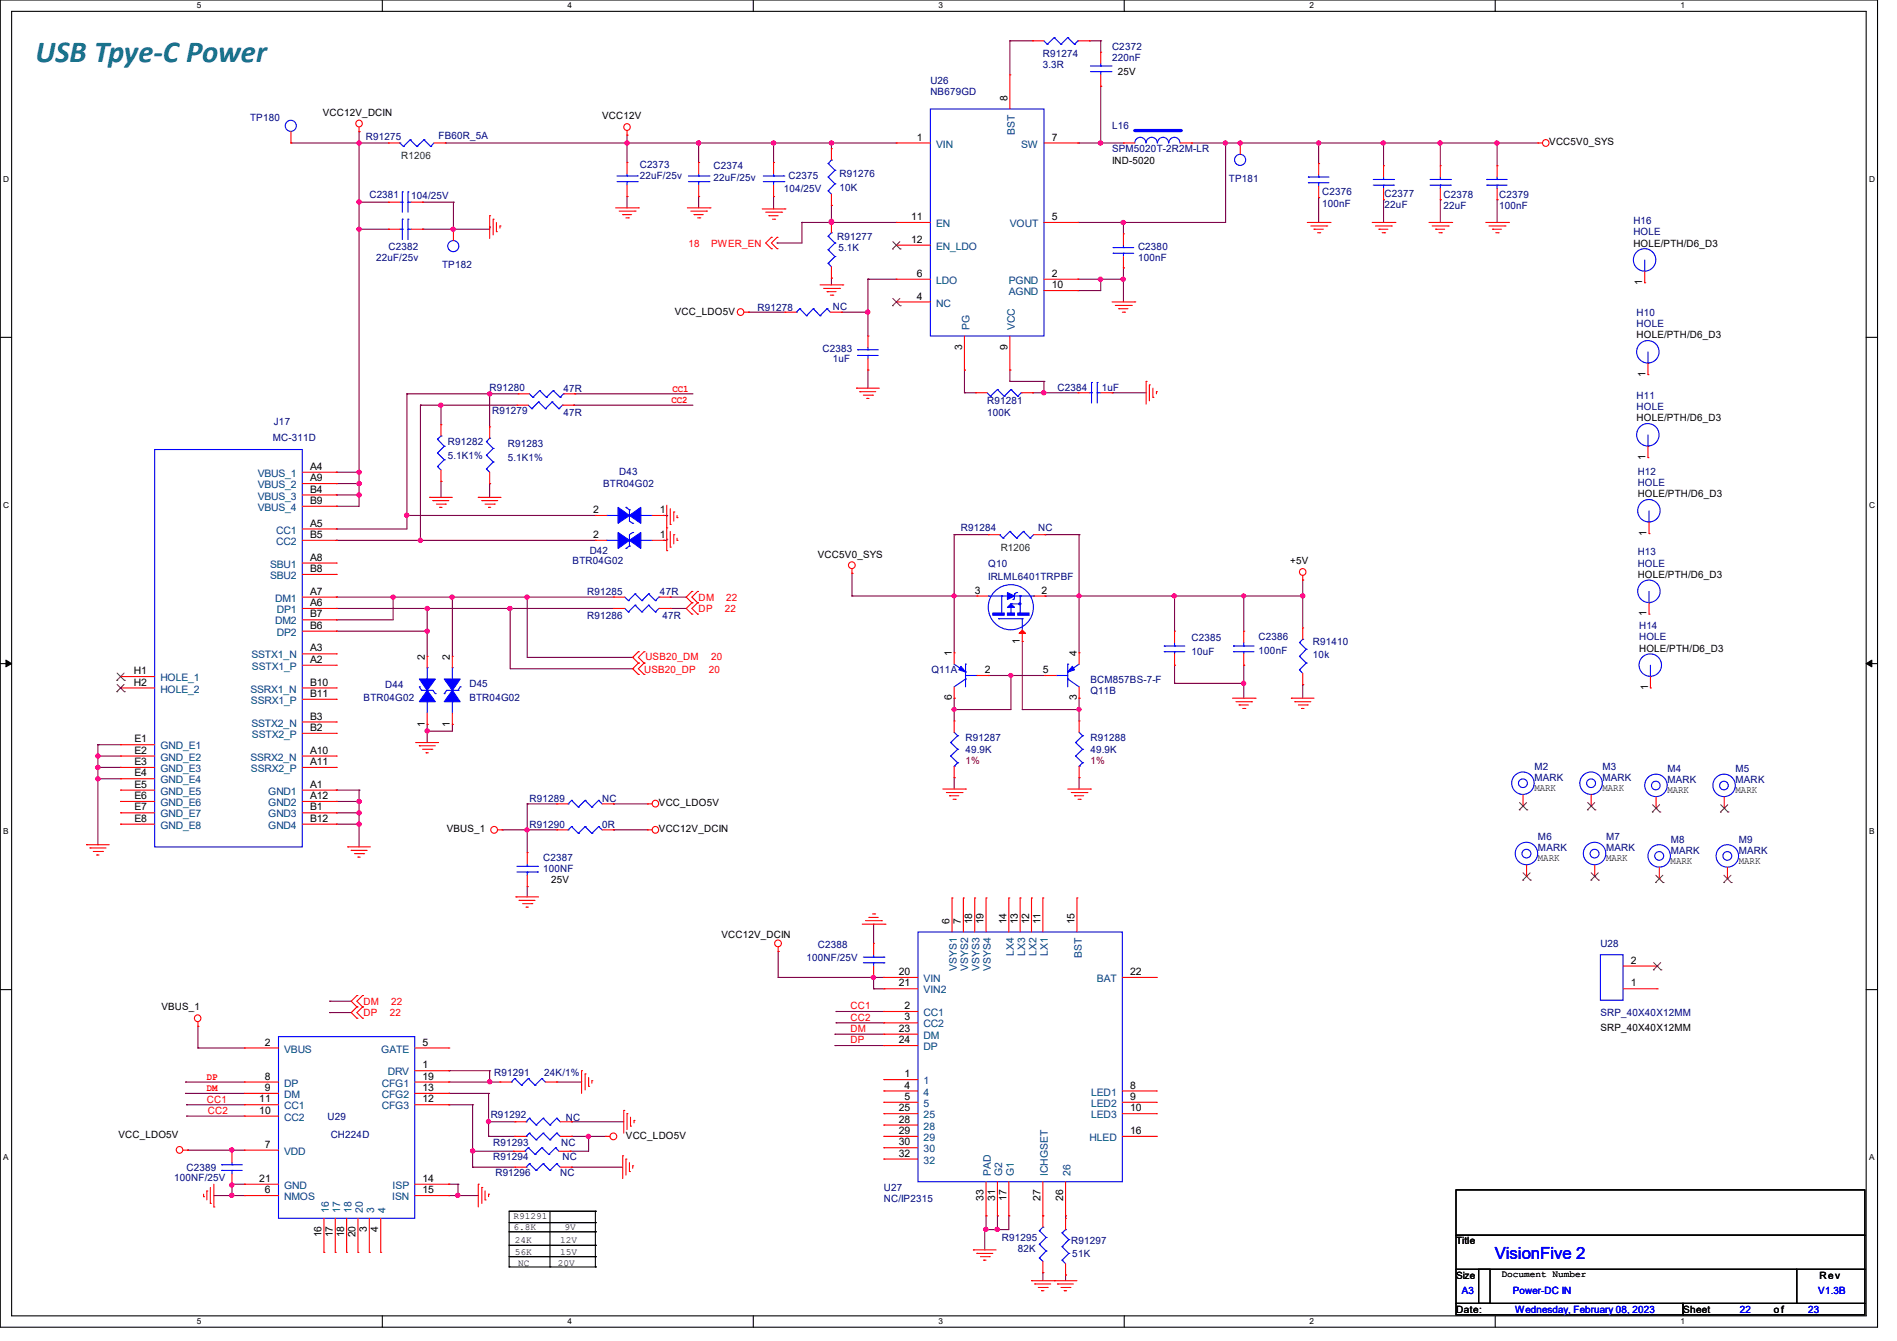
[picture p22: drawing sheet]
<svg xmlns="http://www.w3.org/2000/svg" width="297mm" height="210mm" viewBox="0 0 297 210" stroke-linecap="round" stroke-linejoin="round" font-family="sans-serif">
<defs><g id="words">
<text font-size="4.8" fill="#008080" x="5.5" y="9.7">USB Tpye-C Power</text>
<text font-size="2.6" fill="#00f" x="234" y="197.2">VisionFive 2</text>
<g font-size="1.6" fill="#000080">
<text x="163.3" y="8.9">R91274</text>
<text x="163.3" y="10.7">3.3R</text>
<text x="174.1" y="7.8">C2372</text>
<text x="174.1" y="9.6">220nF</text>
<text x="145.7" y="13.2">U26</text>
<text x="145.7" y="14.9">NB679GD</text>
<text x="39.2" y="18.9">TP180</text>
<text x="57.3" y="21.9">R91275</text>
<text x="68.7" y="21.7">FB60R_5A</text>
<text x="174.1" y="20.3">L16</text>
<text x="174.1" y="23.8">SPM5020T-2R2M-LR</text>
<text x="100.2" y="26.3">C2373</text>
<text x="100.2" y="28.1">22uF/25v</text>
<text x="111.7" y="26.5">C2374</text>
<text x="111.7" y="28.3">22uF/25v</text>
<text x="123.4" y="28.1">C2375</text>
<text x="131.4" y="27.8">R91276</text>
<text x="131.4" y="29.9">10K</text>
<text x="192.4" y="28.4">TP181</text>
<text x="57.8" y="30.9">C2381</text>
<text x="64.4" y="31.1">104/25V</text>
<text x="122.7" y="30.1">104/25V</text>
<text x="207" y="30.6">C2376</text>
<text x="207" y="32.4">100nF</text>
<text x="216.8" y="30.8">C2377</text>
<text x="216.8" y="32.6">22uF</text>
<text x="226" y="30.9">C2378</text>
<text x="226" y="32.7">22uF</text>
<text x="234.7" y="30.9">C2379</text>
<text x="234.7" y="32.7">100nF</text>
<text x="255.7" y="35.1">H16</text>
<text x="58.9" y="40.9">22uF/25v</text>
<text x="60.8" y="39.1">C2382</text>
<text x="69.2" y="42">TP182</text>
<text x="131.1" y="37.5">R91277</text>
<text x="131.3" y="39.3">5.1K</text>
<text x="178.2" y="39.1">C2380</text>
<text x="178.2" y="40.9">100nF</text>
<text x="255.7" y="36.8">HOLE</text>
<text x="118.6" y="48.7">R91278</text>
<text x="130.4" y="48.6">NC</text>
<text x="256.2" y="49.4">H10</text>
<text x="256.2" y="51.2">HOLE</text>
<text x="128.8" y="55.1">C2383</text>
<text x="130.4" y="56.7">1uF</text>
<text x="76.7" y="61.2">R91280</text>
<text x="77" y="64.9">R91279</text>
<text x="88.2" y="61.3">47R</text>
<text x="88.2" y="65.1">47R</text>
<text x="154.6" y="63.3">R91281</text>
<text x="154.6" y="65.1">100K</text>
<text x="165.6" y="61.2">C2384</text>
<text x="172.5" y="61.2">1uF</text>
<text x="256.2" y="62.4">H11</text>
<text x="256.2" y="64.2">HOLE</text>
<text x="42.7" y="69">MC-311D</text>
<text x="42.9" y="66.5">J17</text>
<text x="70.1" y="69.7">R91282</text>
<text x="70.1" y="71.8">5.1K1%</text>
<text x="79.5" y="70.1">R91283</text>
<text x="79.5" y="72.2">5.1K1%</text>
<text x="94.4" y="76.3">BTR04G02</text>
<text x="96.9" y="74.3">D43</text>
<text x="256.4" y="74.3">H12</text>
<text x="256.4" y="76.1">HOLE</text>
<text x="150.5" y="83.2">R91284</text>
<text x="162.6" y="83.2">NC</text>
<text x="89.7" y="88.4">BTR04G02</text>
<text x="92.3" y="86.8">D42</text>
<text x="154.7" y="88.7">Q10</text>
<text x="256.4" y="87">H13</text>
<text x="256.4" y="88.7">HOLE</text>
<text x="91.9" y="93.2">R91285</text>
<text x="103.3" y="93.2">47R</text>
<text x="154.7" y="90.9">IRLML6401TRPBF</text>
<text x="91.9" y="96.9">R91286</text>
<text x="103.7" y="96.9">47R</text>
<text x="186.6" y="100.5">C2385</text>
<text x="197.1" y="100.3">C2386</text>
<text x="205.6" y="101">R91410</text>
<text x="256.6" y="98.5">H14</text>
<text x="256.6" y="100.3">HOLE</text>
<text x="60.3" y="107.8">D44</text>
<text x="73.5" y="107.6">D45</text>
<text x="145.8" y="105.4">Q11A</text>
<text x="170.7" y="106.9">BCM857BS-7-F</text>
<text x="186.6" y="102.6">10uF</text>
<text x="197.1" y="102.4">100nF</text>
<text x="205.6" y="103.1">10k</text>
<text x="56.9" y="109.7">BTR04G02</text>
<text x="73.5" y="109.7">BTR04G02</text>
<text x="170.7" y="108.7">Q11B</text>
<text x="151.2" y="116.1">R91287</text>
<text x="151.2" y="117.9">49.9K</text>
<text x="170.7" y="116.1">R91288</text>
<text x="170.7" y="117.9">49.9K</text>
<text x="82.9" y="125.6">R91289</text>
<text x="94.3" y="125.6">NC</text>
<text x="240.2" y="120.6">M2</text>
<text x="240.2" y="122.3">MARK</text>
<text x="250.9" y="120.6">M3</text>
<text x="250.9" y="122.3">MARK</text>
<text x="261.1" y="120.9">M4</text>
<text x="261.1" y="122.7">MARK</text>
<text x="271.7" y="120.9">M5</text>
<text x="271.7" y="122.7">MARK</text>
<text x="82.9" y="129.6">R91290</text>
<text x="94.3" y="129.6">0R</text>
<text x="240.8" y="131.6">M6</text>
<text x="251.5" y="131.6">M7</text>
<text x="261.6" y="131.9">M8</text>
<text x="272.2" y="131.9">M9</text>
<text x="85" y="134.8">C2387</text>
<text x="85" y="136.6">100NF</text>
<text x="240.8" y="133.3">MARK</text>
<text x="251.5" y="133.3">MARK</text>
<text x="261.6" y="133.7">MARK</text>
<text x="272.2" y="133.7">MARK</text>
<text x="128.1" y="148.5">C2388</text>
<text x="250.6" y="148.3">U28</text>
<text x="126.3" y="150.4">100NF/25V</text>
<text x="250.6" y="159.1">SRP_40X40X12MM</text>
<text x="77.4" y="168.6">R91291</text>
<text x="85.2" y="168.6">24K/1%</text>
<text x="51.3" y="175.3">U29</text>
<text x="51.8" y="178.2">CH224D</text>
<text x="76.8" y="175.1">R91292</text>
<text x="77.2" y="179.4">R91293</text>
<text x="87.9" y="179.4">NC</text>
<text x="88.6" y="175.5">NC</text>
<text x="27.3" y="184.9">100NF/25V</text>
<text x="29.2" y="183.3">C2389</text>
<text x="77.2" y="181.7">R91294</text>
<text x="77.6" y="184.2">R91296</text>
<text x="87.7" y="184.2">NC</text>
<text x="88" y="181.7">NC</text>
<text x="138.4" y="186.5">U27</text>
<text x="138.4" y="188.3">NC/IP2315</text>
<text x="156.8" y="194.3">R91295</text>
<text x="159.3" y="196.1">82K</text>
<text x="167.7" y="194.9">R91297</text>
<text x="167.9" y="196.8">51K</text>
</g>
<g font-size="1.6">
<text x="175" y="11.8">25V</text>
<text x="157.7" y="15.8" transform="rotate(-90 157.7 15.8)">8</text>
<text x="50.5" y="18.2">VCC12V_DCIN</text>
<text x="94.3" y="18.7">VCC12V</text>
<text x="143.5" y="22">1</text>
<text x="164.7" y="22">7</text>
<text x="242.6" y="22.8">VCC5V0_SYS</text>
<text x="174.1" y="25.6">IND-5020</text>
<text x="142.7" y="34.5">11</text>
<text x="164.7" y="34.5">5</text>
<text x="142.7" y="38">12</text>
<text x="255.7" y="38.6">HOLE/PTH/D6_D3</text>
<text x="143.5" y="43.3">6</text>
<text x="143.5" y="46.9">4</text>
<text x="164.7" y="45.1">10</text>
<text x="164.7" y="43.3">2</text>
<text x="257.1" y="44.6" transform="rotate(-90 257.1 44.6)">1</text>
<text x="105.7" y="49.3">VCC_LDO5V</text>
<text x="256.2" y="53">HOLE/PTH/D6_D3</text>
<text x="150.6" y="54.7" transform="rotate(-90 150.6 54.7)">3</text>
<text x="157.7" y="54.7" transform="rotate(-90 157.7 54.7)">9</text>
<text x="257.6" y="59" transform="rotate(-90 257.6 59)">1</text>
<text x="256.2" y="66">HOLE/PTH/D6_D3</text>
<text x="48.6" y="73.6">A4</text>
<text x="48.6" y="75.4">A9</text>
<text x="48.6" y="77.1">B4</text>
<text x="256.4" y="77.9">HOLE/PTH/D6_D3</text>
<text x="257.6" y="72" transform="rotate(-90 257.6 72)">1</text>
<text x="48.6" y="82.5">A5</text>
<text x="48.6" y="78.9">B9</text>
<text x="92.9" y="80.3">2</text>
<text x="103.3" y="80.3">1</text>
<text x="257.8" y="83.9" transform="rotate(-90 257.8 83.9)">1</text>
<text x="48.6" y="87.8">A8</text>
<text x="48.6" y="89.6">B8</text>
<text x="48.6" y="84.2">B5</text>
<text x="92.9" y="84.2">2</text>
<text x="103.3" y="84.2">1</text>
<text x="128.1" y="87.3">VCC5V0_SYS</text>
<text x="202" y="88.4">+5V</text>
<text x="48.6" y="94.9">A6</text>
<text x="48.6" y="93.1">A7</text>
<text x="152.6" y="93">3</text>
<text x="163.1" y="93">2</text>
<text x="256.4" y="90.5">HOLE/PTH/D6_D3</text>
<text x="48.6" y="96.7">B7</text>
<text x="48.6" y="98.5">B6</text>
<text x="159.7" y="100.8" transform="rotate(-90 159.7 100.8)">1</text>
<text x="257.8" y="96.5" transform="rotate(-90 257.8 96.5)">1</text>
<text x="21" y="105.6">H1</text>
<text x="21" y="107.4">H2</text>
<text x="48.6" y="103.8">A2</text>
<text x="48.6" y="102">A3</text>
<text x="48.6" y="107.4">B10</text>
<text x="66.5" y="103.3" transform="rotate(-90 66.5 103.3)">2</text>
<text x="70.4" y="103.3" transform="rotate(-90 70.4 103.3)">2</text>
<text x="149" y="102.8" transform="rotate(-90 149 102.8)">1</text>
<text x="154.2" y="105.4">2</text>
<text x="163.3" y="105.4">5</text>
<text x="168.6" y="102.8" transform="rotate(-90 168.6 102.8)">4</text>
<text x="256.6" y="102.1">HOLE/PTH/D6_D3</text>
<text x="48.6" y="109.1">B11</text>
<text x="48.6" y="112.7">B3</text>
<text x="66.5" y="113.8" transform="rotate(-90 66.5 113.8)">1</text>
<text x="70.4" y="113.8" transform="rotate(-90 70.4 113.8)">1</text>
<text x="149" y="109.7" transform="rotate(-90 149 109.7)">6</text>
<text x="168.6" y="109.7" transform="rotate(-90 168.6 109.7)">3</text>
<text x="258" y="108.1" transform="rotate(-90 258 108.1)">1</text>
<text x="21" y="116.2">E1</text>
<text x="21" y="118">E2</text>
<text x="21" y="119.8">E3</text>
<text x="48.6" y="118">A10</text>
<text x="48.6" y="119.8">A11</text>
<text x="48.6" y="114.5">B2</text>
<text x="21" y="121.6">E4</text>
<text x="21" y="123.4">E5</text>
<text x="21" y="125.1">E6</text>
<text x="48.6" y="123.4">A1</text>
<text x="48.6" y="125.1">A12</text>
<text x="240.2" y="123.9">MARK</text>
<text x="250.9" y="123.9">MARK</text>
<text x="261.1" y="124.2">MARK</text>
<text x="271.7" y="124.2">MARK</text>
<text x="21" y="126.9">E7</text>
<text x="21" y="128.7">E8</text>
<text x="48.6" y="128.7">B12</text>
<text x="48.6" y="126.9">B1</text>
<text x="69.9" y="130.3">VBUS_1</text>
<text x="103.2" y="130.3">VCC12V_DCIN</text>
<text x="103.2" y="126.2">VCC_LDO5V</text>
<text x="240.8" y="134.9">MARK</text>
<text x="251.5" y="134.9">MARK</text>
<text x="261.6" y="135.3">MARK</text>
<text x="272.2" y="135.3">MARK</text>
<text x="86.3" y="138.3">25V</text>
<text x="112.9" y="146.9">VCC12V_DCIN</text>
<text x="148.7" y="144.7" transform="rotate(-90 148.7 144.7)">6</text>
<text x="150.5" y="144.7" transform="rotate(-90 150.5 144.7)">7</text>
<text x="152.2" y="144.7" transform="rotate(-90 152.2 144.7)">18</text>
<text x="154" y="144.7" transform="rotate(-90 154 144.7)">19</text>
<text x="157.6" y="144.7" transform="rotate(-90 157.6 144.7)">14</text>
<text x="159.3" y="144.7" transform="rotate(-90 159.3 144.7)">13</text>
<text x="161.1" y="144.7" transform="rotate(-90 161.1 144.7)">12</text>
<text x="162.9" y="144.7" transform="rotate(-90 162.9 144.7)">11</text>
<text x="168.2" y="144.7" transform="rotate(-90 168.2 144.7)">15</text>
<text x="140.7" y="152.7">20</text>
<text x="140.7" y="154.5">21</text>
<text x="177" y="152.7">22</text>
<text x="255.4" y="154.5">1</text>
<text x="255.4" y="150.9">2</text>
<text x="25.3" y="158.2">VBUS_1</text>
<text x="140.7" y="161.6">23</text>
<text x="141.6" y="158">2</text>
<text x="141.6" y="159.8">3</text>
<text x="250.6" y="161.5">SRP_40X40X12MM</text>
<text x="41.5" y="163.7">2</text>
<text x="66.2" y="167.3">1</text>
<text x="66.2" y="163.7">5</text>
<text x="140.7" y="163.4">24</text>
<text x="40.6" y="172.6">11</text>
<text x="41.5" y="169.1">8</text>
<text x="41.5" y="170.9">9</text>
<text x="66.2" y="172.6">12</text>
<text x="66.2" y="170.9">13</text>
<text x="66.2" y="169.1">19</text>
<text x="141.6" y="168.7">1</text>
<text x="141.6" y="170.5">4</text>
<text x="141.6" y="172.3">5</text>
<text x="177" y="170.5">8</text>
<text x="177" y="172.3">9</text>
<text x="18.5" y="178.2">VCC_LDO5V</text>
<text x="40.6" y="174.4">10</text>
<text x="41.5" y="179.8">7</text>
<text x="98" y="178.3">VCC_LDO5V</text>
<text x="140.7" y="174">25</text>
<text x="140.7" y="175.8">28</text>
<text x="140.7" y="177.6">29</text>
<text x="140.7" y="179.4">30</text>
<text x="177" y="174">10</text>
<text x="177" y="177.6">16</text>
<text x="40.6" y="185.1">21</text>
<text x="66.2" y="185.1">14</text>
<text x="140.7" y="181.1">32</text>
<text x="41.5" y="186.9">6</text>
<text x="66.2" y="186.9">15</text>
<text x="154" y="188.1" transform="rotate(-90 154 188.1)">33</text>
<text x="155.8" y="188.1" transform="rotate(-90 155.8 188.1)">31</text>
<text x="157.6" y="188.1" transform="rotate(-90 157.6 188.1)">17</text>
<text x="162.9" y="188.1" transform="rotate(-90 162.9 188.1)">27</text>
<text x="166.5" y="188.1" transform="rotate(-90 166.5 188.1)">26</text>
<text x="50.3" y="193.8" transform="rotate(-90 50.3 193.8)">16</text>
<text x="52.1" y="193.8" transform="rotate(-90 52.1 193.8)">17</text>
<text x="53.9" y="193.8" transform="rotate(-90 53.9 193.8)">18</text>
<text x="55.7" y="193.8" transform="rotate(-90 55.7 193.8)">20</text>
<text x="57.4" y="192.9" transform="rotate(-90 57.4 192.9)">3</text>
<text x="59.2" y="192.9" transform="rotate(-90 59.2 192.9)">4</text>
<text x="228" y="194.9">Title</text>
<text x="228" y="200.2">Size</text>
<text x="284.9" y="200.2">Rev</text>
<text x="228" y="205.6">Date:</text>
<text x="263.5" y="205.6">Sheet</text>
<text x="277.7" y="205.6">o f</text>
</g>
<g font-size="1.6" fill="#004080">
<text x="146.6" y="23.1">VIN</text>
<text x="158.9" y="21.2" transform="rotate(-90 158.9 21.2)">BST</text>
<text x="159.9" y="23.1">SW</text>
<text x="146.6" y="35.6">EN</text>
<text x="158.1" y="35.6">VOUT</text>
<text x="146.6" y="39.1">EN_LDO</text>
<text x="146.6" y="44.5">LDO</text>
<text x="157.9" y="46.2">AGND</text>
<text x="157.9" y="44.5">PGND</text>
<text x="146.6" y="48">NC</text>
<text x="151.8" y="51.7" transform="rotate(-90 151.8 51.7)">PG</text>
<text x="158.9" y="51.7" transform="rotate(-90 158.9 51.7)">VCC</text>
<text x="40.3" y="74.7">VBUS_1</text>
<text x="40.3" y="76.5">VBUS_2</text>
<text x="40.3" y="80">VBUS_4</text>
<text x="40.3" y="78.2">VBUS_3</text>
<text x="43.3" y="83.6">CC1</text>
<text x="42.3" y="88.9">SBU1</text>
<text x="43.3" y="85.3">CC2</text>
<text x="42.3" y="90.7">SBU2</text>
<text x="43.1" y="94.2">DM1</text>
<text x="43.1" y="97.8">DM2</text>
<text x="43.3" y="96">DP1</text>
<text x="43.3" y="99.6">DP2</text>
<text x="25.1" y="106.7">HOLE_1</text>
<text x="39.4" y="103.1">SSTX1_N</text>
<text x="39.5" y="104.9">SSTX1_P</text>
<text x="25.1" y="108.5">HOLE_2</text>
<text x="39.2" y="108.5">SSRX1_N</text>
<text x="39.3" y="110.2">SSRX1_P</text>
<text x="39.4" y="113.8">SSTX2_N</text>
<text x="25.1" y="117.4">GND_E1</text>
<text x="25.1" y="119.1">GND_E2</text>
<text x="39.2" y="119.1">SSRX2_N</text>
<text x="39.5" y="115.6">SSTX2_P</text>
<text x="25.1" y="120.9">GND_E3</text>
<text x="25.1" y="122.7">GND_E4</text>
<text x="25.1" y="124.5">GND_E5</text>
<text x="39.3" y="120.9">SSRX2_P</text>
<text x="42" y="124.5">GND1</text>
<text x="25.1" y="126.2">GND_E6</text>
<text x="25.1" y="128">GND_E7</text>
<text x="25.1" y="129.8">GND_E8</text>
<text x="42" y="126.2">GND2</text>
<text x="42" y="129.8">GND4</text>
<text x="42" y="128">GND3</text>
<text x="158.7" y="149.7" transform="rotate(-90 158.7 149.7)">LX4</text>
<text x="160.5" y="149.7" transform="rotate(-90 160.5 149.7)">LX3</text>
<text x="162.3" y="149.7" transform="rotate(-90 162.3 149.7)">LX2</text>
<text x="164" y="149.7" transform="rotate(-90 164 149.7)">LX1</text>
<text x="144.6" y="153.8">VIN</text>
<text x="144.6" y="155.6">VIN2</text>
<text x="149.8" y="152.1" transform="rotate(-90 149.8 152.1)">VSYS1</text>
<text x="151.6" y="152.1" transform="rotate(-90 151.6 152.1)">VSYS2</text>
<text x="153.4" y="152.1" transform="rotate(-90 153.4 152.1)">VSYS3</text>
<text x="155.2" y="152.1" transform="rotate(-90 155.2 152.1)">VSYS4</text>
<text x="169.4" y="150.1" transform="rotate(-90 169.4 150.1)">BST</text>
<text x="171.7" y="153.8">BAT</text>
<text x="144.6" y="159.1">CC1</text>
<text x="144.6" y="160.9">CC2</text>
<text x="44.5" y="164.8">VBUS</text>
<text x="59.7" y="164.8">GATE</text>
<text x="144.6" y="162.7">DM</text>
<text x="144.6" y="164.5">DP</text>
<text x="44.5" y="170.2">DP</text>
<text x="44.5" y="172">DM</text>
<text x="44.5" y="173.7">CC1</text>
<text x="59.8" y="173.7">CFG3</text>
<text x="59.8" y="172">CFG2</text>
<text x="59.8" y="170.2">CFG1</text>
<text x="60.7" y="168.4">DRV</text>
<text x="144.6" y="169.8">1</text>
<text x="144.6" y="171.6">4</text>
<text x="144.6" y="173.4">5</text>
<text x="170.9" y="171.6">LED1</text>
<text x="170.9" y="173.4">LED2</text>
<text x="44.5" y="175.5">CC2</text>
<text x="144.6" y="175.1">25</text>
<text x="144.6" y="176.9">28</text>
<text x="144.6" y="178.7">29</text>
<text x="170.6" y="178.7">HLED</text>
<text x="170.9" y="175.1">LED3</text>
<text x="44.5" y="180.9">VDD</text>
<text x="144.6" y="180.5">30</text>
<text x="144.6" y="182.2">32</text>
<text x="155.2" y="184.2" transform="rotate(-90 155.2 184.2)">PAD</text>
<text x="156.9" y="184.2" transform="rotate(-90 156.9 184.2)">G2</text>
<text x="158.7" y="184.2" transform="rotate(-90 158.7 184.2)">G1</text>
<text x="164" y="184.2" transform="rotate(-90 164 184.2)">ICHGSET</text>
<text x="167.6" y="184.2" transform="rotate(-90 167.6 184.2)">26</text>
<text x="44.5" y="188">NMOS</text>
<text x="44.5" y="186.2">GND</text>
<text x="51.5" y="189.9" transform="rotate(-90 51.5 189.9)">16</text>
<text x="53.3" y="189.9" transform="rotate(-90 53.3 189.9)">17</text>
<text x="55" y="189.9" transform="rotate(-90 55 189.9)">18</text>
<text x="56.8" y="189.9" transform="rotate(-90 56.8 189.9)">20</text>
<text x="58.6" y="189.9" transform="rotate(-90 58.6 189.9)">3</text>
<text x="60.4" y="189.9" transform="rotate(-90 60.4 189.9)">4</text>
<text x="61.4" y="188">ISN</text>
<text x="61.5" y="186.2">ISP</text>
</g>
<g font-size="1.6" fill="#008000">
<text x="62.8" y="24.9">R1206</text>
<text x="156.7" y="86.2">R1206</text>
</g>
<g font-size="1.6" fill="#f00">
<text x="107.8" y="38.6">18</text>
<text x="111.3" y="38.6">PWER_EN</text>
<text x="105.1" y="63.1">CC2</text>
<text x="105.3" y="61.3">CC1</text>
<text x="109.4" y="94.1">DM</text>
<text x="109.4" y="95.8">DP</text>
<text x="113.5" y="95.8">22</text>
<text x="113.7" y="94.1">22</text>
<text x="100.8" y="105.4">USB20_DP</text>
<text x="101" y="103.3">USB20_DM</text>
<text x="111" y="105.4">20</text>
<text x="111.3" y="103.3">20</text>
<text x="56.9" y="157.3">DM</text>
<text x="56.9" y="159.1">DP</text>
<text x="61.1" y="159.1">22</text>
<text x="61.2" y="157.3">22</text>
<text x="133.2" y="159.8">CC2</text>
<text x="133.2" y="158.1">CC1</text>
<text x="133.2" y="161.6">DM</text>
<text x="133.2" y="163.4">DP</text>
<text x="32.4" y="169.1">DP</text>
<text x="32.4" y="170.9">DM</text>
<text x="32.4" y="172.7">CC1</text>
<text x="32.6" y="174.5">CC2</text>
</g>
<g font-size="1.6" fill="#800000">
<text x="151.2" y="119.7">1%</text>
<text x="170.7" y="119.7">1%</text>
</g>
<g font-size="1.6" fill="#00f">
<text x="228.9" y="202.7">A3</text>
<text x="236.9" y="202.7">Power-DC IN</text>
<text x="284.7" y="202.7">V1.3B</text>
<text x="237.2" y="205.6">Wednesday, February 08, 2023</text>
<text x="272.4" y="205.6">22</text>
<text x="283.1" y="205.6">23</text>
</g>
<g font-size="1.5">
<text x="80.4" y="190.9">R91291</text>
<text x="80.4" y="192.7">6.8K</text>
<text x="80.6" y="194.7">24K</text>
<text x="80.6" y="196.5">56K</text>
<text x="87.7" y="194.7">12V</text>
<text x="87.7" y="196.5">15V</text>
<text x="88.4" y="192.7">9V</text>
<text x="81.1" y="198.2">NC</text>
<text x="87.3" y="198.2">20V</text>
<text x="235.1" y="200">Document Number</text>
</g>
<g font-size="1.3">
<text x="30.8" y="1.3">5</text>
<text x="88.9" y="1.3">4</text>
<text x="146.9" y="1.3">3</text>
<text x="205" y="1.3">2</text>
<text x="263.1" y="1.3">1</text>
<text x=".5" y="28.4">D</text>
<text x="292.7" y="28.4">D</text>
<text x=".5" y="79.5">C</text>
<text x="292.7" y="79.5">C</text>
<text x=".5" y="130.6">B</text>
<text x="292.7" y="130.6">B</text>
<text x=".5" y="181.7">A</text>
<text x="292.7" y="181.7">A</text>
<text x="30.8" y="207.4">5</text>
<text x="88.9" y="207.4">4</text>
<text x="146.9" y="207.4">3</text>
<text x="205" y="207.4">2</text>
<text x="263.1" y="207.4">1</text>
</g>
</g></defs>
<path d="M0 0h294v207.9h-294zM1.8 1.8h290.4v204.3h-290.4z" fill="none" stroke="#000" stroke-width=".17"/>
<g fill="#fff">
<path d="M30.8 .2h.7v1.4h-.7z"/>
<path d="M30.8 206.2h.7v1.4h-.7z"/>
</g>
<path d="M59.9 0v1.8M59.9 206.1v1.8" fill="none" stroke="#000" stroke-width=".17"/>
<g fill="#fff">
<path d="M88.9 .2h.6v1.4h-.6z"/>
<path d="M88.9 206.2h.6v1.4h-.6z"/>
</g>
<path d="M117.9 0v1.8M117.9 206.1v1.8" fill="none" stroke="#000" stroke-width=".17"/>
<g fill="#fff">
<path d="M146.9 .2h.7v1.4h-.7z"/>
<path d="M146.9 206.2h.7v1.4h-.7z"/>
</g>
<path d="M176 0v1.8M176 206.1v1.8" fill="none" stroke="#000" stroke-width=".17"/>
<g fill="#fff">
<path d="M205 .2h.7v1.4h-.7z"/>
<path d="M205 206.2h.7v1.4h-.7z"/>
</g>
<path d="M234.1 0v1.8M234.1 206.1v1.8" fill="none" stroke="#000" stroke-width=".17"/>
<g fill="#fff">
<path d="M263.1 .2h.7v1.4h-.7z"/>
<path d="M263.1 206.2h.7v1.4h-.7z"/>
<path d="M.5 27.3h.9v1.4h-.9z"/>
<path d="M292.7 27.3h.8v1.4h-.8z"/>
<path d="M.5 78.4h.9v1.4h-.9z"/>
<path d="M292.7 78.4h.8v1.4h-.8z"/>
</g>
<path d="M0 52.8h1.8M292.2 52.8h1.8" fill="none" stroke="#000" stroke-width=".17"/>
<g fill="#fff">
<path d="M.5 129.5h.8v1.4h-.8z"/>
<path d="M292.7 129.5h.8v1.4h-.8z"/>
</g>
<path d="M0 103.9h1.8M292.2 103.9h1.8" fill="none" stroke="#000" stroke-width=".17"/>
<path d="M.9 103.4l.9 .5-.9 .5zM292.2 103.9l.9-.5v1z" fill="#000" stroke="#000" stroke-width=".16"/>
<g fill="#fff">
<path d="M.5 180.5h.8v1.4h-.8z"/>
<path d="M292.7 180.5h.8v1.4h-.8z"/>
</g>
<g fill="none" stroke="#000" stroke-width=".17">
<path d="M0 155h1.8M292.2 155h1.8M79.7 198.4h.1M79.7 191.5h13.5M79.7 192.9h13.5M79.7 195h13.5M79.7 196.8h13.5M79.7 198.4h13.5M86.1 198.4h.1M86.1 189.7v8.7M93.2 189.7h.1M93.2 191.5h.1"/>
<path d="M93.2 192.9h.1M93.2 195h.1M93.2 196.8h.1M93.2 198.4h.1M93.2 189.7h-13.5v8.7M93.2 189.7v8.7M228 186.4h64v7.1h-64zM228 193.5h64v5.3h-64zM228 198.8h5.3v5.3h-5.3zM231.5 198.8h49.8v5.3h-49.8zM281.3 198.8h10.7v5.3h-10.7zM228 204.1h35.5v1.8h-35.5z"/>
<path d="M263.5 204.1h28.5v1.8h-28.5z"/>
</g>
<g fill="none" stroke="#800040" stroke-width=".17">
<path d="M158.1 6.4h.1M158.1 6.4v5.3M158.1 6.4h3.6M170.6 6.4h.1M170.6 6.4h1.7M172.3 13.5h.1M172.3 6.4h.1M172.3 6.4v1.8M172.3 13.5v8.9M45.6 22.4h.1M45.6 22.4h15.2M56.2 20.6h.1"/>
<path d="M56.2 22.4h.1M56.2 35.9h.1M56.2 31.7h.1M56.2 20.6v58.7h-3.5M56.2 35.9h4.6M56.2 31.7h4.6M66.2 35.9h.1M66.2 31.7h.1M66.2 31.7h4.8M69.7 22.4h.1M69.7 22.4h70.6M71 31.7h.1"/>
<path d="M71 35.9h.1M71 31.7v4.2M76.7 35.6h.1M76.7 35.6v.3h-10.5M98.2 22.4h.1M98.2 30.8h.1M98.2 21.2h.1M98.2 21.2v4.2M98.2 30.8v1.8M109.4 22.4h.1M109.4 30.8h.1M109.4 22.4v3"/>
<path d="M109.4 30.8v1.8M121.1 30.8h.1M121.1 22.4h.1M121.1 22.4v3M121.1 30.8v1.9M121.7 38.1h.1M125.6 34.8h.1M125.6 34.8h14.7M125.6 34.8v3.3h-3.9M130.2 32.2h.1M130.2 22.4h.1M130.2 34.8h.1"/>
<path d="M130.2 34.7h.1M130.2 22.4v.9M130.2 32.2v2.6M168.8 22.4h.1M168.8 34.8h.1M168.8 22.4h7.1M172.3 22.4h.1M175.9 34.8h.1M175.9 34.8v1.8M186.6 22.4h.1M186.6 22.4h54.2M191.9 22.4h.1"/>
<path d="M191.9 22.4v12.4h-23.1M194.2 22.4h.1M206.5 22.4h.1M206.5 30.9h.1M206.5 22.4v3.2M206.5 30.9v3.9M216.6 31.3h.1M216.6 22.4h.1M216.6 22.4v3.6M216.6 31.3v3.5M225.5 31.3h.1M225.5 22.4h.1"/>
<path d="M225.5 22.4v3.6M225.5 31.3v3.5M234.4 31.3h.1M234.4 22.4h.1M234.4 22.4v3.6M234.4 31.3v3.5M117.2 48.9h.1M117.2 48.9h5.7M130.2 43.6h.1M130.2 43.6v1M131.8 48.9h.1M131.8 48.9h4.1"/>
<path d="M135.9 43.7h.1M135.9 58h.1M135.9 48.9h.1M135.9 43.7v8.9M135.9 58v2.8M135.9 43.7h4.4M151 58h.1M151 58v3.5M158.1 59.7h.1M158.1 58h.1M158.1 58v1.7M158.1 59.7h5.3"/>
<path d="M163.4 59.7h.1M163.4 59.7v1.8M168.8 43.7h.1M168.8 45.5h.1M168.8 43.7h7.1M172.3 43.7h.1M172.3 43.7v1.8h-3.5M175.9 42h.1M175.9 43.7h.1M175.9 42v5.3M52.7 75.7h.1M52.7 74h.1"/>
<path d="M52.7 77.5h.1M52.7 79.3h.1M52.7 75.7h3.5M52.7 74h3.5M52.7 77.5h3.5M56.2 74h.1M56.2 75.7h.1M56.2 77.5h.1M63.7 61.7h.1M63.7 61.7h17.4M63.7 61.7v21.1h-11M65.8 63.5h.1"/>
<path d="M65.8 63.5h15.1M65.8 63.5v21.1M69 75.4h.1M69 63.5h.1M69 63.5v3M69 75.4v2.5M76.7 75.7h.1M76.7 61.7h.1M76.7 61.7v5.1M76.7 75.7v2.2M89.8 63.5h.1M89.8 63.5h18.7"/>
<path d="M90 61.7h.1M90 61.7h18.5M151 61.5h.1M151 61.5h1.8M161.7 61.5h.1M161.7 61.5h7.1M163.4 61.5h.1M174.1 61.5h.1M174.1 61.5h5.4M52.7 97.1h.1M52.7 93.5h.1M52.7 98.8h.1"/>
<path d="M52.7 95.3h.1M52.7 82.8h.1M52.7 84.6h.1M52.7 93.5h43.4M52.7 98.8h14.2M52.7 95.3h43.4M52.7 84.6h40.5M61.6 93.5h.1M61.6 93.5v3.6h-8.9M63.7 80.7h.1M63.7 80.7h29.5M65.8 84.6h.1"/>
<path d="M66.9 95.3h.1M66.9 98.8h.1M66.9 95.3v7.5M70.8 93.5h.1M70.8 93.5v9.3M79.9 95.3h.1M79.9 95.3v9.4h19.2M82.5 93.5h.1M82.5 93.5v9.5h16.6M103.9 84.6h.1M103.9 80.7h.1M103.9 80.7h.5"/>
<path d="M104.4 84.5h.1M104.4 80.7h.1M104.4 84.5v.1h-.5M104.4 80.7v.2M104.9 93.5h.1M104.9 95.3h.1M104.9 93.5h2.5M104.9 95.3h2.5M133.4 93.3h.1M133.4 89.8h.1M133.4 93.3h19.6M133.4 89.8v3.5"/>
<path d="M149.4 93.3h.1M149.4 83.7h.1M149.4 83.7v18.5M149.4 83.7h5.3M163.6 93.3h.1M163.6 83.7h.1M163.6 93.3h40.4M163.6 83.7h5.4M169 93.3h.1M169 83.7h.1M169 83.7v18.5M183.9 93.3h.1"/>
<path d="M183.9 93.3v5.5M194.7 93.3h.1M194.7 93.3v5.5M204 90.8h.1M204 93.3h.1M204 90.8v7.5M15.3 116.6h.1M15.3 118.4h.1M15.3 116.6h3.6M15.3 116.6v15.7M15.3 118.4h3.6M66.9 114.5h.1"/>
<path d="M66.9 113.5h.1M66.9 113.5v2.8M70.8 113.5h.1M70.8 113.5v1h-3.9M99.1 103h.1M99.1 104.7h.1M149.4 109.3h.1M149.4 111.1h.1M149.4 109.3v3.6M154.7 105.8h.1M154.7 105.8h8.9M158.3 105.8h.1"/>
<path d="M158.3 105.8v5.3h-8.9M160.1 111.1h.1M160.1 100.5h.1M160.1 111.1h8.9M160.1 100.5v10.6M169 109.3h.1M169 111.1h.1M169 109.3v3.6M183.9 104.2h.1M183.9 107h.1M183.9 104.2v2.8M183.9 107h10.8"/>
<path d="M194.7 104.2h.1M194.7 107h.1M194.7 104.2v5.1M204 107.2h.1M204 107.2v2.1M15.3 120.2h.1M15.3 122h.1M15.3 132.3h.1M15.3 120.2h3.6M15.3 122h3.6M52.7 123.7h.1M52.7 125.5h.1"/>
<path d="M52.7 127.3h.1M52.7 129.1h.1M52.7 123.7h3.5M52.7 125.5h3.5M52.7 127.3h3.5M52.7 129.1h3.5M56.2 123.7h.1M56.2 125.5h.1M56.2 127.3h.1M56.2 129.1h.1M56.2 123.7v8.9M78.6 130h.1"/>
<path d="M78.6 130h8.6M82.5 138.9h.1M82.5 130h.1M82.5 125.9h.1M82.5 125.9v7.6M82.5 138.9v1.6M82.5 125.9h4.7M96.1 130h.1M96.1 125.9h.1M96.1 130h5.3M96.1 125.9h5.3M149.4 121.8h.1"/>
<path d="M149.4 121.8v1.8M169 121.8h.1M169 121.8v1.8M51.6 156.8h.1M51.6 158.6h.1M51.6 156.8h3.4M51.6 158.6h3.4M121.8 149h.1M121.8 153.1h.1M121.8 153.1h16.6M121.8 149v4.1M130.9 158.4h.1"/>
<path d="M130.9 158.4h7.5M136.8 153.1h.1M136.8 144.7h.1M136.8 154.9h.1M136.8 144.7v3M136.8 153.1v1.8M136.8 154.9h1.6M29 169.5h.1M29 171.2h.1M29 169.5h9.3M29 171.2h9.3M29.2 174.8h.1"/>
<path d="M29.2 173h.1M29.2 174.8h9.1M29.2 173h9.1M31 160.7h.1M31 164.1h.1M31 160.7v3.4M31 164.1h7.3M70.3 169.5h.1M70.3 167.7h.1M70.3 171.2h.1M70.3 173h.1M70.3 169.5h8"/>
<path d="M70.3 173h3.7M70.3 171.2h6.2M70.3 167.7h6.4M74 173h.1M74 173v9.8M76.5 171.2h.1M76.5 178h.1M76.5 175.7h.1M76.5 171.2v6.8M76.5 178h4.1M76.5 175.7h4.1M76.7 167.7h.1"/>
<path d="M76.7 169.5h.1M76.7 167.7v1.8M87.2 169.5h.1M87.2 169.5h3.9M89.5 175.7h.1M89.5 178h.1M89.5 178h5.3M89.5 175.7h8.2M92.2 178h.1M92.2 178v2.3h-2.9M130.7 162h.1M130.7 163.7h.1"/>
<path d="M130.7 162h7.7M130.7 163.7h7.7M130.9 160.2h.1M130.9 160.2h7.5M29.4 180.1h.1M29.4 180.1h8.9M33.5 187.2h.1M33.5 187.2h4.8M36.3 185.5h.1M36.3 185.6h.1M36.3 180.1h.1M36.3 187.2h.1"/>
<path d="M36.3 185.5h2M36.3 180.1v.2M36.3 185.5v1.7M70.3 187.2h.1M70.3 185.5h.1M70.3 187.2h4.6M70.3 185.5h1.4M71.7 185.5h.1M71.7 187.2h.1M71.7 185.5v1.7M74 180.3h.1M74 182.8h.1"/>
<path d="M74 180.3h6.4M74 182.8h6.6M89.3 180.3h.1M89.5 182.8h.1M89.5 182.8h8M154.2 192.6h.1M154.2 192.6v3.1M154.4 192.6h.1M154.4 190.4h.1M154.4 190.4v2.2M156.2 192.6h.1M156.2 190.4h.1"/>
<path d="M156.2 190.4v2.2M157.9 190.4h.1M157.9 190.4v2.2h-3.7M163.3 199.3h.1M163.3 199.3v1.3M166.8 199.7h.1M166.8 190.4h.1M166.8 190.4v.4M166.8 199.7v.9"/>
</g>
<g fill="#f0f" stroke="#f0f" stroke-width=".17">
<circle cx="98.2" cy="22.4" r=".33"/>
<circle cx="56.2" cy="127.3" r=".33"/>
<circle cx="56.2" cy="125.5" r=".33"/>
<circle cx="56.2" cy="129.1" r=".33"/>
<circle cx="15.3" cy="120.2" r=".33"/>
<circle cx="15.3" cy="118.4" r=".33"/>
<circle cx="61.6" cy="93.5" r=".33"/>
<circle cx="66.9" cy="98.8" r=".33"/>
<circle cx="56.2" cy="75.7" r=".33"/>
<circle cx="56.2" cy="77.5" r=".33"/>
<circle cx="56.2" cy="31.6" r=".33"/>
<circle cx="56.2" cy="22.4" r=".33"/>
<circle cx="225.5" cy="22.4" r=".33"/>
<circle cx="216.6" cy="22.4" r=".33"/>
<circle cx="76.7" cy="169.4" r=".33"/>
<circle cx="71.7" cy="187.2" r=".33"/>
<circle cx="36.3" cy="187.2" r=".33"/>
<circle cx="36.3" cy="185.6" r=".33"/>
<circle cx="66.9" cy="114.5" r=".33"/>
<circle cx="36.3" cy="180.1" r=".33"/>
<circle cx="76.5" cy="175.6" r=".33"/>
<circle cx="74" cy="180.3" r=".33"/>
<circle cx="92.1" cy="178" r=".33"/>
<circle cx="56.2" cy="74" r=".33"/>
<circle cx="56.2" cy="35.9" r=".33"/>
<circle cx="234.4" cy="22.4" r=".33"/>
<circle cx="82.5" cy="130" r=".33"/>
<circle cx="156.1" cy="192.5" r=".33"/>
<circle cx="154.4" cy="192.5" r=".33"/>
<circle cx="136.7" cy="153.1" r=".33"/>
<circle cx="76.7" cy="61.7" r=".33"/>
<circle cx="69" cy="63.5" r=".33"/>
<circle cx="163.4" cy="61.5" r=".33"/>
<circle cx="172.3" cy="22.4" r=".33"/>
<circle cx="130.2" cy="34.6" r=".33"/>
<circle cx="191.9" cy="22.4" r=".33"/>
<circle cx="130.2" cy="22.4" r=".33"/>
<circle cx="175.9" cy="34.8" r=".33"/>
<circle cx="175.9" cy="43.7" r=".33"/>
<circle cx="172.3" cy="43.7" r=".33"/>
<circle cx="121.1" cy="22.4" r=".33"/>
<circle cx="109.4" cy="22.4" r=".33"/>
<circle cx="206.5" cy="22.4" r=".33"/>
<circle cx="194.2" cy="22.4" r=".33"/>
<circle cx="194.7" cy="93.3" r=".31"/>
<circle cx="183.9" cy="93.3" r=".33"/>
<circle cx="204" cy="93.3" r=".33"/>
<circle cx="149.4" cy="93.3" r=".31"/>
<circle cx="194.7" cy="107" r=".33"/>
<circle cx="149.4" cy="111.1" r=".31"/>
<circle cx="158.3" cy="105.8" r=".31"/>
<circle cx="168.9" cy="111.1" r=".31"/>
<circle cx="168.9" cy="93.3" r=".31"/>
<circle cx="135.9" cy="48.9" r=".33"/>
<circle cx="15.3" cy="122" r=".33"/>
<circle cx="63.7" cy="80.7" r=".33"/>
<circle cx="65.8" cy="84.6" r=".33"/>
<circle cx="79.9" cy="95.3" r=".33"/>
<circle cx="66.9" cy="95.3" r=".33"/>
<circle cx="82.5" cy="93.5" r=".33"/>
<circle cx="70.8" cy="93.5" r=".33"/>
<circle cx="71" cy="35.9" r=".33"/>
<circle cx="130.2" cy="34.8" r=".33"/>
</g>
<g fill="none" stroke="#f00" stroke-width=".17">
<path d="M56.2 19.9v.7M158.1 11.7h.1M158.1 11.7v5.4M56.2 20.6h.1M76.7 33.8h.1M76.7 33.8v3.5M77.2 34.3h.1M77.2 34.3v2.5M77.7 36.3h.1M77.7 34.8v1.5M78.3 35.4h.1M78.3 35.4v.3"/>
<path d="M96.4 32.6h3.5M96.9 33.1h2.5M97.5 33.6h.1M97.5 33.6h1.4M98 34.1h.4M98.2 21.2h.1M98.2 20.4v.8M98.4 34.1h.1M99.4 33.1h.1M99.9 32.6h.1M107.6 32.6h3.6M108.2 33.1h2.4"/>
<path d="M108.7 33.6h.1M108.7 33.6h1.4M109.2 34.1h.4M109.6 34.1h.1M110.6 33.1h.1M111.2 32.6h.1M119.3 32.7h3.6M119.9 33.2h2.5M120.4 33.8h.1M120.4 33.8h1.4M120.8 38.9h.1M120.8 37.2h.1"/>
<path d="M120.8 37.2l-.9 .9 .9 .8M120.9 34.3h.4M121.1 25.4h.1M121.1 30.8h.1M121.1 25.4v1.8M121.1 29v1.8M121.3 34.3h.1M121.7 38.9h.1M121.7 37.2h.1M121.7 37.2l-.9 .9 .9 .8M122.4 33.2h.1M122.9 32.7h.1"/>
<path d="M140.3 22.4h.1M140.3 34.8h.1M140.3 38.4h.1M140.3 34.8h5.4M140.3 22.4h5.4M140.3 38.4h5.4M163.4 34.8h5.4M163.4 22.4h5.4M168.8 34.8h.1M168.8 22.4h.1M204.7 34.8h3.5M205.2 35.4h2.5"/>
<path d="M205.7 35.9h.1M205.7 35.9h1.5M206.3 36.4h.3M206.6 36.4h.1M207.7 35.4h.1M208.2 34.8h.1M214.8 34.8h3.6M215.3 35.4h2.5M215.9 35.9h.1M215.9 35.9h1.4M216.4 36.4h.4M216.8 36.4h.1"/>
<path d="M217.8 35.4h.1M218.4 34.8h.1M223.7 34.8h3.6M224.2 35.4h2.5M224.8 35.9h.1M224.8 35.9h1.4M225.3 36.4h.4M225.7 36.4h.1M226.7 35.4h.1M227.3 34.8h.1M232.6 34.8h3.6M233.1 35.4h2.5"/>
<path d="M233.7 35.9h.1M233.7 35.9h1.4M234.2 36.4h.4M234.6 36.4h.1M235.6 35.4h.1M236.2 34.8h.1M240.8 22.4h.1M240.8 22.4h.7M116.5 48.9h.7M117.2 48.9h.1M122.9 48.9h.1M122.9 48.9h1.8"/>
<path d="M128.4 44.6h3.6M128.9 45.2h2.5M129.5 45.7h.1M129.5 45.7h1.4M130 46.2h.4M130 48.9h1.8M130.4 46.2h.1M131.4 45.2h.1M131.8 48.9h.1M132 44.6h.1M140.3 43.7h.1M140.3 47.3h.1"/>
<path d="M140.3 47.3h5.4M140.3 43.7h5.4M151 58h.1M151 52.6v5.4M158.1 58h.1M158.1 52.6v5.4M163.4 45.5h5.4M163.4 43.7h5.4M168.8 45.5h.1M168.8 43.7h.1M174.1 47.3h3.6M174.6 47.8h2.5"/>
<path d="M175.2 48.3h.1M175.2 48.3h1.4M175.7 48.9h.4M176.1 48.9h.1M177.1 47.8h.1M177.7 47.3h.1M179.5 59.7h.1M179.5 59.7v3.6M47.3 74h5.4M47.3 75.7h5.4M47.3 79.3h5.4M47.3 77.5h5.4"/>
<path d="M52.7 74h.1M52.7 75.7h.1M52.7 79.3h.1M52.7 77.5h.1M67.3 77.9h.1M67.3 77.9h3.5M67.8 78.4h.1M67.8 78.4h2.5M68.3 79h1.4M68.8 79.5h.1M68.8 79.5h.4M69.7 79h.1"/>
<path d="M74.9 77.9h.1M74.9 77.9h3.5M75.4 78.4h.1M75.4 78.4h2.5M75.9 79h1.5M76.5 79.5h.1M76.5 79.5h.3M77.4 79h.1M104.4 79.1v7.1M104.9 79.7v2.4M134.1 60.8h.1M134.1 60.8h3.6"/>
<path d="M134.6 61.3h.1M134.6 61.3h2.5M135.2 61.9h1.4M135.7 62.4h.1M135.7 62.4h.4M136.6 61.9h.1M180 60.3h.1M180 60.3v2.5M180.5 62.2h.1M180.5 60.8v1.4M181.1 61.3h.1M181.1 61.3v.4"/>
<path d="M47.3 93.5h5.4M47.3 82.8h5.4M47.3 95.3h5.4M47.3 88.2h5.4M47.3 90h5.4M47.3 97.1h5.4M47.3 98.8h5.4M47.3 84.6h5.4M52.7 82.8h.1M52.7 95.3h.1M52.7 93.5h.1M52.7 88.2h.1"/>
<path d="M52.7 90h.1M52.7 97.1h.1M52.7 98.8h.1M52.7 84.6h.1M96.1 93.5h.1M96.1 93.5h1.7M103.2 93.5h1.7M104.4 86.2h.1M104.4 82.7h.1M104.9 85.7h.1M104.9 82.1h.1M104.9 93.5h.1"/>
<path d="M104.9 83.2v2.5M105.5 83.7h.1M105.5 80.2h.1M105.5 80.2v1.4M105.5 83.7v1.5M106 84.6h.1M106 81.1h.1M106 80.7v.4M106 84.3v.3M108.3 92.6h.1M108.3 94.4h.1M108.3 96.2h.1"/>
<path d="M108.3 92.6l-.9 .9 .9 .9M108.3 94.4l-.9 .9 .9 .9M109.2 94.4h.1M109.2 92.6h.1M109.2 96.2h.1M109.2 92.6l-.9 .9 .9 .9M109.2 94.4l-.9 .9 .9 .9M133.4 89.8h.1M133.4 89.1v.7M204 90.8h.1M204 90.1v.7M18.9 116.6h.1"/>
<path d="M18.9 118.4h.1M18.9 106h.1M18.9 107.7h.1M18.9 118.4h5.3M18.9 107.7h5.3M18.9 116.6h5.3M18.9 106h5.3M47.3 104.2h5.4M47.3 102.4h5.4M47.3 118.4h5.4M47.3 109.5h5.4M47.3 107.7h5.4"/>
<path d="M47.3 113.1h5.4M47.3 114.9h5.4M52.7 104.2h.1M52.7 102.4h.1M52.7 118.4h.1M52.7 109.5h.1M52.7 107.7h.1M52.7 113.1h.1M52.7 114.9h.1M65.1 116.3h.1M65.1 116.3h3.6M65.7 116.8h.1"/>
<path d="M65.7 116.8h2.5M66.2 117.3h1.4M66.7 117.9h.1M66.7 117.9h.4M66.9 113.5h.1M66.9 102.8h.1M66.9 102.8v1.8M66.9 111.7v1.8M67.6 117.3h.1M99.9 103.8h.1M99.9 105.6h.1M99.9 102.1h.1"/>
<path d="M99.9 103.8l-.8 .9 .8 .9M99.9 102.1l-.8 .9 .8 .8M100.8 105.6h.1M100.8 103.8h.1M100.8 102.1h.1M100.8 103.8l-.9 .9 .9 .9M100.8 102.1l-.9 .9 .9 .8M193 109.3h3.5M193.5 109.9h2.5M194 110.4h.1M194 110.4h1.5M194.6 111h.3"/>
<path d="M194.9 111h.1M196 109.9h.1M196.5 109.3h.1M202.2 109.3h.1M202.2 109.3h3.5M202.7 109.9h.1M202.7 109.9h2.5M203.3 110.4h1.4M203.8 111h.1M203.8 111h.4M204.7 110.4h.1M13.5 132.3h.1"/>
<path d="M13.5 132.3h3.6M14.1 132.8h.1M14.1 132.8h2.5M14.6 133.3h1.4M15.2 133.9h.1M15.2 133.9h.3M16 133.3h.1M18.9 120.2h.1M18.9 122h.1M18.9 123.7h.1M18.9 125.5h.1M18.9 127.3h.1"/>
<path d="M18.9 129.1h.1M18.9 123.7h5.3M18.9 120.2h5.3M18.9 125.5h5.3M18.9 129.1h5.3M18.9 127.3h5.3M18.9 122h5.3M47.3 123.7h5.4M47.3 120.2h5.4M47.3 125.5h5.4M47.3 129.1h5.4M47.3 127.3h5.4"/>
<path d="M52.7 123.7h.1M52.7 120.2h.1M52.7 125.5h.1M52.7 129.1h.1M52.7 127.3h.1M54.4 132.6h.1M54.4 132.6h3.6M55 133.2h.1M55 133.2h2.5M55.5 133.7h1.4M56 134.2h.1M56 134.2h.4"/>
<path d="M56.9 133.7h.1M77.9 130h.7M78.6 130h.1M82.5 133.5h.1M82.5 138.9h.1M82.5 133.5v1.8M82.5 137.1v1.8M101.4 130h.1M101.4 125.9h.1M101.4 130h.7M101.4 125.9h.7M147.6 123.6h3.6"/>
<path d="M148.2 124.1h2.4M148.7 124.6h.1M148.7 124.6h1.4M149.2 125.2h.4M149.6 125.2h.1M150.6 124.1h.1M151.2 123.6h.1M167.2 123.6h3.5M167.7 124.1h2.5M168.2 124.6h.1M168.2 124.6h1.5M168.8 125.2h.3"/>
<path d="M169.1 125.2h.1M170.2 124.1h.1M170.7 123.6h.1M249.7 137.2h.1M249.7 135.5v1.7M55.9 155.9h.1M55.9 157.7h.1M55.9 159.5h.1M55.9 155.9l-.9 .9 .9 .9M55.9 157.7l-.9 .9 .9 .9M56.8 157.7h.1M56.8 155.9h.1"/>
<path d="M56.8 159.5h.1M56.8 155.9l-.9 .9 .9 .9M56.8 157.7l-.9 .9 .9 .9M80.8 140.5h.1M80.8 140.5h3.5M81.3 141h.1M81.3 141h2.5M81.8 141.5h1.5M82.4 142.1h.1M82.4 142.1h.3M83.3 141.5h.1M121.8 149h.1"/>
<path d="M121.8 148.3v.7M135 144.7h3.6M135.5 144.2h2.5M136.1 143.7h.1M136.1 143.7h1.4M136.6 143.1h.3M136.9 143.1h.1M138 144.2h.1M138.6 144.7h.1M31 160.7h.1M31 160v.7M91.1 167.7h.1"/>
<path d="M91.1 167.7v3.5M91.6 168.2h.1M91.6 168.2v2.5M92.2 170.1h.1M92.2 168.7v1.4M92.7 169.2h.1M92.7 169.2v.4M94.8 178h.1M94.8 178h.7M97.7 173.9h.1M97.7 173.9v3.6M98.2 174.4h.1"/>
<path d="M98.2 174.4v2.5M98.7 176.4h.1M98.7 175v1.4M99.3 175.5h.1M99.3 175.5v.4M28.7 180.1h.7M29.4 180.1h.1M31.9 187.4h.1M31.9 187v.4M32.4 186.5h.1M32.4 186.5v1.4M32.9 188.5h.1"/>
<path d="M32.9 186v2.5M33.5 189h.1M33.5 185.5v3.5M74.9 185.5h.1M74.9 185.5v3.5M75.4 186h.1M75.4 186v2.5M75.9 187.9h.1M75.9 186.5v1.4M76.5 187h.1M76.5 187v.4M97.5 181h.1"/>
<path d="M97.5 181v3.6M98 181.5h.1M98 181.5v2.5M98.6 183.5h.1M98.6 182.1v1.4M99.1 182.6h.1M99.1 182.6v.4M152.4 195.7h.1M152.4 195.7h3.6M153 196.3h.1M153 196.3h2.4M153.5 196.8h1.4"/>
<path d="M154 197.4h.1M154 197.4h.4M154.9 196.8h.1M161.5 200.6h.1M161.5 200.6h7.1M162 201.1h.1M162 201.1h2.5M162.6 201.6h1.4M163.1 202.1h.1M163.1 202.1h.3M164 201.6h.1M165.1 200.6h.1"/>
<path d="M165.6 201.1h.1M165.6 201.1h2.5M166.1 201.6h1.4M166.6 202.1h.1M166.6 202.1h.4M167.5 201.6h.1"/>
<circle cx="56.2" cy="19.3" r=".52"/>
<circle cx="98.2" cy="19.9" r=".52"/>
<circle cx="242" cy="22.4" r=".52"/>
<circle cx="115.9" cy="48.9" r=".52"/>
<circle cx="133.4" cy="88.5" r=".53"/>
<circle cx="204" cy="89.6" r=".52"/>
<circle cx="77.4" cy="130" r=".53"/>
<circle cx="102.6" cy="125.9" r=".52"/>
<circle cx="102.6" cy="130" r=".52"/>
<circle cx="30.9" cy="159.5" r=".52"/>
<circle cx="121.8" cy="147.7" r=".53"/>
<circle cx="96" cy="178" r=".53"/>
<circle cx="28.1" cy="180.1" r=".52"/>
</g>
<g fill="none" stroke="#00f" stroke-width=".17">
<path d="M145.7 17.1h17.7v35.5h-17.7zM119.5 28.4h3.2M119.5 27.6h3.2M121.1 27.6h.1M121.1 28.4h.1M121.1 27.2v.4M121.1 28.4v.6M122.7 28.4h.1M122.7 27.6h.1M179.4 22.4a.87 .87 0 0 0-.9-.9 .87 .87 0 0 0-.8 .9M181.2 22.4a.87 .87 0 0 0-.9-.9 .87 .87 0 0 0-.8 .9M183 22.4a.87 .87 0 0 0-.9-.9 .87 .87 0 0 0-.9 .9"/>
<path d="M184.7 22.4a.87 .87 0 0 0-.8-.9 .87 .87 0 0 0-.9 .9M124.7 48.9h.1M125.2 48.3h.1M125.2 48.3l1.1 1.1M125.2 48.3l-.5 .6M126.3 49.4h.1M127.3 48.3h.1M127.3 48.3l1.1 1.1M127.3 48.3l-1 1.1M128.4 49.4h.1M129.5 48.3h.1M129.5 48.3l.5 .6"/>
<path d="M129.5 48.3l-1.1 1.1M24.2 70.4h23.1v62.2h-23.1zM97.8 93.5l.6 .6M98.4 94.1h.1M99.4 93h.1M99.4 93l-1 1.1M99.4 93l1.1 1.1M100.5 94.1h.1M101.6 93h.1M101.6 93l-1.1 1.1M101.6 93l1 1.1M102.6 94.1h.1"/>
<path d="M103.2 93.5h.1M103.2 93.5l-.6 .6M65.7 107.6h.1M65.7 107.6l.3 .5M66 108.1h.1M66 108.1h1.8l.4 .5M66.9 109.9h.1M66.9 104.6h.1M66.9 104.6v1.7M66.9 109.9v1.8M68.2 108.6h.1M80.9 136.6h3.3"/>
<path d="M80.9 135.7h3.3M82.5 135.7h.1M82.5 136.6h.1M82.5 135.3v.4M82.5 136.6v.5M84.2 136.6h.1M84.2 135.7h.1"/>
<circle cx="249.7" cy="133.7" r="1.76"/>
<circle cx="249.7" cy="133.7" r=".69"/>
</g>
<g fill="none" stroke="#804000" stroke-width=".16">
<path d="M139.7 39h.1M139.8 37.8l1.1 1.2M140.9 37.8l-1.2 1.2M140.9 39h.1M139.7 47.9h.1M139.8 46.7l1.1 1.2M140.9 46.7l-1.2 1.2M140.9 47.9h.1M18.3 106.6h.1M18.3 108.3h.1M18.3 105.4l1.2 1.2M18.3 107.2l1.2 1.1"/>
<path d="M19.4 105.4l-1.1 1.2M19.4 107.2l-1.1 1.1M19.5 106.6h.1M19.5 108.3h.1M249.1 137.8h.1M249.1 136.7l1.2 1.1M250.2 136.7l-1.1 1.1M250.3 137.8h.1"/>
</g>
<g fill="#00f" stroke="#00f" stroke-width=".17">
<path d="M66.9 108.1l1.3 1.8h-2.5z" fill-rule="evenodd"/>
<path d="M65.7 106.3h2.5l-1.3 1.8z" fill-rule="evenodd"/>
</g>
<path d="M177.7 20.4h7.1" fill="none" stroke="#00f" stroke-width=".51"/>
<circle cx="184.8" cy="20.4" r=".25" fill="#00f"/>
<g fill="none" stroke="#f00" stroke-width=".17">
<path d="M161.7 6.4h.1M161.7 6.4h1.7M168.8 6.4h1.8M170.6 6.4h.1M172.3 8.2h.1M172.3 13.5h.1M172.3 8.2v1.7M172.3 11.7v1.8M45.6 22.4h.1M45.6 20.6v1.8M60.8 35.9h.1M60.8 31.7h.1"/>
<path d="M60.8 22.4h.1M60.8 22.4h1.8M60.8 35.9h1.8M60.8 31.7h1.8M64.4 35.9h1.8M64.4 31.7h1.8M66.2 35.9h.1M66.2 31.7h.1M67.9 22.4h1.8M69.7 22.4h.1M71 35.9h.1M71 35.9v1.8"/>
<path d="M98.2 25.4h.1M98.2 30.8h.1M98.2 25.4v1.8M98.2 29v1.8M109.4 25.4h.1M109.4 30.8h.1M109.4 25.4v1.8M109.4 29v1.8M130.2 34.7h.1M130.2 32.2h.1M130.2 23.3h.1M130.2 23.3v1.8"/>
<path d="M130.2 30.4v1.8M130.2 34.7v1.7M175.9 22.4h.1M175.9 36.6h.1M175.9 22.4h1.8M175.9 36.6v1.8M184.8 22.4h1.8M186.6 22.4h.1M194.2 22.4h.1M194.2 22.4v1.8M206.5 25.6h.1M206.5 30.9h.1"/>
<path d="M206.5 25.6v1.8M206.5 29.2v1.7M216.6 26h.1M216.6 31.3h.1M216.6 26v1.7M216.6 29.5v1.8M225.5 26h.1M225.5 31.3h.1M225.5 26v1.7M225.5 29.5v1.8M234.4 26h.1M234.4 31.3h.1"/>
<path d="M234.4 26v1.7M234.4 29.5v1.8M130.2 43.6h.1M130.2 41.8v1.8M135.9 52.6h.1M135.9 58h.1M135.9 52.6v1.8M135.9 56.2v1.8M175.9 42h.1M175.9 40.2v1.8M257.5 44.3h.1M257.5 42.5v1.8"/>
<path d="M258 58.7h.1M258 56.9v1.8M69 75.4h.1M69 66.5h.1M69 66.5v1.8M69 73.6v1.8M76.7 75.7h.1M76.7 66.8h.1M76.7 66.8v1.8M76.7 74v1.7M80.9 63.5h.1M80.9 63.5h1.8"/>
<path d="M81.1 61.7h.1M81.1 61.7h1.8M88.1 63.5h1.7M88.2 61.7h1.8M89.8 63.5h.1M90 61.7h.1M152.8 61.5h.1M152.8 61.5h1.8M159.9 61.5h1.8M161.7 61.5h.1M168.8 61.5h.1M168.8 61.5h1.8"/>
<path d="M172.3 61.5h1.8M174.1 61.5h.1M258 71.7h.1M258 69.9v1.8M93.2 84.6h.1M93.2 80.7h.1M93.2 84.6h1.8M93.2 80.7h1.8M96.1 95.3h.1M96.1 95.3h1.7M102.1 84.6h1.8M102.1 80.7h1.8"/>
<path d="M103.2 95.3h1.7M103.9 84.6h.1M103.9 80.7h.1M104.9 95.3h.1M153 93.3h.1M153 93.3h1.7M154.7 83.7h.1M154.7 83.7h1.8M160.1 98.7v1.8M161.8 83.7h1.8M161.8 93.3h1.8M163.6 83.7h.1"/>
<path d="M163.6 93.3h.1M183.9 98.8h.1M183.9 98.8v1.8M194.7 98.8h.1M194.7 98.8v1.8M204 98.3h.1M204 98.3v1.8M258.2 96.2h.1M258.2 83.6h.1M258.2 81.8v1.8M258.2 94.4v1.8M70.8 113.5h.1"/>
<path d="M70.8 102.8h.1M70.8 102.8v1.8M70.8 111.7v1.8M149.4 112.9h.1M149.4 102.2h.1M149.4 109.3h.1M149.4 102.2v1.8M149.4 107.6v1.7M149.4 112.9v1.8M153 105.8h1.7M154.7 105.8h.1M160.1 100.5h.1"/>
<path d="M163.6 105.8h.1M163.6 105.8h1.8M169 102.2h.1M169 109.3h.1M169 112.9h.1M169 102.2v1.8M169 107.6v1.7M169 112.9v1.8M183.9 104.2h.1M183.9 102.4v1.8M194.7 104.2h.1M194.7 102.4v1.8"/>
<path d="M204 107.2h.1M204 105.5v1.7M258.4 107.7h.1M258.4 106v1.7M87.2 130h.1M87.2 125.9h.1M87.2 130h1.7M87.2 125.9h1.7M94.3 130h1.8M94.3 125.9h1.8M96.1 130h.1M96.1 125.9h.1"/>
<path d="M149.4 121.8h.1M149.4 120v1.8M169 121.8h.1M169 120v1.8M238.5 126.2h.1M238.5 124.5v1.7M239 137.2h.1M239 135.5v1.7M249.1 126.2h.1M249.1 124.5v1.7M259.3 126.6h.1M259.3 124.8v1.8"/>
<path d="M259.8 137.6h.1M259.8 135.8v1.8M270 126.6h.1M270 124.8v1.8M270.5 137.6h.1M270.5 135.8v1.8M136.8 147.7h.1M136.8 153.1h.1M136.8 147.7v1.8M136.8 151.3v1.8M138.4 158.4h.1M138.4 153.1h.1"/>
<path d="M138.4 154.9h.1M138.4 158.4h5.3M138.4 153.1h5.3M138.4 154.9h5.3M149.1 140.6h.1M149.1 140.6v5.4M150.8 140.6h.1M150.8 140.6v5.4M152.6 140.6h.1M152.6 140.6v5.4M154.4 140.6h.1M154.4 140.6v5.4"/>
<path d="M157.9 140.6h.1M157.9 140.6v5.4M159.7 140.6h.1M159.7 140.6v5.4M161.5 140.6h.1M161.5 140.6v5.4M163.3 140.6h.1M163.3 140.6v5.4M168.6 140.6h.1M168.6 140.6v5.4M175.7 153.1h5.4M181.1 153.1h.1"/>
<path d="M254.1 154.9h5.4M254.1 151.3h5.4M259.5 154.9h.1M259.5 151.3h.1M38.3 164.1h.1M38.3 169.5h.1M38.3 171.2h.1M38.3 174.8h.1M38.3 173h.1M38.3 164.1h5.3M38.3 169.5h5.3M38.3 171.2h5.3"/>
<path d="M38.3 174.8h5.3M38.3 173h5.3M64.9 167.7h5.4M64.9 164.1h5.4M64.9 169.5h5.4M64.9 171.2h5.4M64.9 173h5.4M70.3 167.7h.1M70.3 164.1h.1M70.3 173h.1M70.3 171.2h.1M70.3 169.5h.1"/>
<path d="M78.3 169.5h.1M78.3 169.5h1.8M80.6 178h.1M80.6 175.7h.1M80.6 178h1.8M80.6 175.7h1.8M85.4 169.5h1.8M87.2 169.5h.1M87.7 178h1.8M87.7 175.7h1.8M89.5 178h.1M89.5 175.7h.1"/>
<path d="M138.4 169.1h.1M138.4 160.2h.1M138.4 170.9h.1M138.4 172.6h.1M138.4 162h.1M138.4 163.7h.1M138.4 174.4h.1M138.4 176.2h.1M138.4 178h.1M138.4 179.7h.1M138.4 178h5.3M138.4 169.1h5.3"/>
<path d="M138.4 160.2h5.3M138.4 170.9h5.3M138.4 172.6h5.3M138.4 174.4h5.3M138.4 162h5.3M138.4 163.7h5.3M138.4 176.2h5.3M138.4 179.7h5.3M175.7 178h5.4M175.7 170.9h5.4M175.7 172.6h5.4M175.7 174.4h5.4"/>
<path d="M181.1 170.9h.1M181.1 172.6h.1M181.1 174.4h.1M181.1 178h.1M36.3 180.3h.1M36.3 185.6h.1M36.3 180.3v1.8M36.3 183.9v1.7M38.3 187.2h.1M38.3 180.1h.1M38.3 185.5h.1M38.3 187.2h5.3"/>
<path d="M38.3 180.1h5.3M38.3 185.5h5.3M50.7 196.1h.1M50.7 190.8v5.3M52.5 196.1h.1M52.5 190.8v5.3M54.3 196.1h.1M54.3 190.8v5.3M56 196.1h.1M56 190.8v5.3M57.8 196.1h.1M57.8 190.8v5.3"/>
<path d="M59.6 196.1h.1M59.6 190.8v5.3M64.9 187.2h5.4M64.9 185.5h5.4M70.3 185.5h.1M70.3 187.2h.1M80.4 180.3h.1M80.4 180.3h1.8M80.6 182.8h.1M80.6 182.8h1.8M87.5 180.3h1.8M87.7 182.8h1.8"/>
<path d="M89.3 180.3h.1M89.5 182.8h.1M138.4 181.5h.1M138.4 181.5h5.3M154.4 190.4h.1M154.4 185.1v5.3M156.2 190.4h.1M156.2 185.1v5.3M157.9 190.4h.1M157.9 185.1v5.3M163.3 190.4h.1M163.3 199.3h.1"/>
<path d="M163.3 185.1v7.1M163.3 197.5v1.8M166.8 190.4h.1M166.8 199.7h.1M166.8 190.8h.1M166.8 185.1v5.3M166.8 190.8v1.8M166.8 197.9v1.8"/>
</g>
<g fill="none" stroke="#00f" stroke-width=".17">
<path d="M163.4 6.4l.6 .5M164 6.9h.1M165.1 5.9h.1M165.1 5.9l-1.1 1M165.1 5.9l1 1M166.1 6.9h.1M167.2 5.9h.1M167.2 5.9l-1.1 1M167.2 5.9l1 1M168.2 6.9h.1M168.8 6.4h.1M168.8 6.4l-.6 .5"/>
<path d="M170.7 11.2h3.2M170.7 10.3h3.2M172.3 10.3h.1M172.3 11.2h.1M172.3 9.9v.4M172.3 11.2v.5M173.9 11.2h.1M173.9 10.3h.1M62.6 22.4h.1M62.6 35.9h.4M62.6 31.7h.4M62.6 22.4l.6 .5"/>
<path d="M63 35.9h.1M63 34.3h.1M63 31.7h.1M63 30.1h.1M63 30.1v3.1M63 34.3v3.2M63.2 22.9h.1M63.9 34.3h.1M63.9 35.9h.1M63.9 30.1h.1M63.9 31.7h.1M63.9 35.9h.5"/>
<path d="M63.9 30.1v3.1M63.9 34.3v3.2M63.9 31.7h.5M64.2 21.9h.1M64.2 21.9l1.1 1M64.2 21.9l-1 1M65.3 22.9h.1M66.4 21.9h.1M66.4 21.9l1 1M66.4 21.9l-1.1 1M67.4 22.9h.1M67.9 22.4l-.5 .5"/>
<path d="M96.6 28.4h3.2M96.6 27.6h3.2M98.2 27.6h.1M98.2 28.4h.1M98.2 27.2v.4M98.2 28.4v.6M99.8 28.4h.1M99.8 27.6h.1M107.8 28.4h3.2M107.8 27.6h3.2M109.4 27.6h.1M109.4 28.4h.1"/>
<path d="M109.4 27.2v.4M109.4 28.4v.6M111 28.4h.1M111 27.6h.1M129.7 39.1h.1M129.7 37h.1M129.7 29.9h.1M129.7 27.7h.1M129.7 25.6h.1M129.7 39.1l1 1.1M129.7 37l1 1.1M129.7 29.9l.5 .5"/>
<path d="M129.7 27.7l1 1.1M129.7 25.6l1 1.1M130.2 36.4h.1M130.2 25.1h.1M130.2 36.4l-.5 .6M130.2 25.1l-.5 .5M130.7 38.1h.1M130.7 28.8h.1M130.7 26.7h.1M130.7 38.1l-1 1M130.7 28.8l-1 1.1M130.7 26.7l-1 1"/>
<path d="M174.3 39.7h.1M174.3 38.8h.1M174.3 39.7h3.2M174.3 38.8h3.2M175.9 38.8h.1M175.9 39.7h.1M175.9 38.4v.4M175.9 39.7v.5M204.9 28.6h.1M204.9 27.7h.1M204.9 28.6h3.2M204.9 27.7h3.2"/>
<path d="M206.5 27.7h.1M206.5 28.6h.1M206.5 27.4v.3M206.5 28.6v.6M215 29h3.2M215 28.1h3.2M216.6 28.1h.1M216.6 29h.1M216.6 27.7v.4M216.6 29v.5M218.2 29h.1M218.2 28.1h.1"/>
<path d="M223.9 29h3.2M223.9 28.1h3.2M225.5 28.1h.1M225.5 29h.1M225.5 27.7v.4M225.5 29v.5M227.1 29h.1M227.1 28.1h.1M232.8 29h.1M232.8 28.1h.1M232.8 29h3.2M232.8 28.1h3.2"/>
<path d="M234.4 28.1h.1M234.4 29h.1M234.4 27.7v.4M234.4 29v.5M129.7 41.2h.1M129.7 41.2l.5 .6M130.7 40.2h.1M130.7 40.2l-1 1M134.3 55.7h.1M134.3 54.8h.1M134.3 55.7h3.2M134.3 54.8h3.2"/>
<path d="M135.9 54.8h.1M135.9 55.7h.1M135.9 54.4v.4M135.9 55.7v.5M170.9 59.9h.1M170.9 59.9v3.2M171.8 59.9h.1M171.8 59.9v3.2M257.5 42.5h.1M257.5 40.7v1.8M258 56.9h.1M258 55.1v1.8"/>
<path d="M68.5 73.1h.1M68.5 71h.1M68.5 68.8h.1M68.5 73.1l.5 .5M68.5 71l1.1 1M68.5 68.8l1.1 1.1M69 68.3h.1M69 68.3l-.5 .5M69.6 72h.1M69.6 69.9h.1M69.6 72l-1.1 1.1M69.6 69.9l-1.1 1.1"/>
<path d="M76.2 73.4h.1M76.2 71.3h.1M76.2 69.2h.1M76.2 73.4l.5 .6M76.2 71.3l1 1M76.2 69.2l1 1M76.7 68.6h.1M76.7 68.6l-.5 .6M77.2 72.3h.1M77.2 70.2h.1M77.2 72.3l-1 1.1M77.2 70.2l-1 1.1"/>
<path d="M82.7 63.5l.6 .5M82.9 61.7l.5 .5M83.3 64h.1M83.4 62.2h.1M84.3 62.9h.1M84.3 62.9l-1 1.1M84.3 62.9l1.1 1.1M84.5 61.2h.1M84.5 61.2l-1.1 1M84.5 61.2l1.1 1M85.4 64h.1M85.6 62.2h.1"/>
<path d="M86.4 62.9h.1M86.4 62.9l-1 1.1M86.4 62.9l1.1 1.1M86.6 61.2h.1M86.6 61.2l-1 1M86.6 61.2l1.1 1M87.5 64h.1M87.7 62.2h.1M88.1 63.5h.1M88.1 63.5l-.6 .5M88.2 61.7h.1M88.2 61.7l-.5 .5"/>
<path d="M98 79.5h.1M98 79.5l.6 .3M98.6 79.8h.1M98.6 79.8v1.8l.5 .4M154.6 61.5l.5 .6M155.1 62.1h.1M156.2 61h.1M156.2 61l-1.1 1.1M156.2 61l1 1.1M157.2 62.1h.1M158.3 61h.1M158.3 61l-1.1 1.1"/>
<path d="M158.3 61l1 1.1M159.3 62.1h.1M159.9 61.5h.1M159.9 61.5l-.6 .6M170.6 61.5h.3M170.9 61.5h.1M171.8 61.5h.1M171.8 61.5h.5M258 69.9h.1M258 68.1v1.8M95 84.6h.1M95 80.7h.1"/>
<path d="M95 84.6h1.8M95 80.7h1.8M97.8 95.3l.6 .5M98 85.9h.1M98.4 95.8h.1M98.6 85.5h.1M98.6 85.5l-.6 .4M99.1 83.4h.1M99.1 82h.1M99.1 83.4l-.5 .3v1.8M99.4 94.8h.1M99.4 94.8l-1 1"/>
<path d="M99.4 94.8l1.1 1M100.3 84.6h.1M100.3 80.7h.1M100.3 84.6h1.8M100.3 80.7h1.8M100.5 95.8h.1M101.6 94.8h.1M101.6 94.8l-1.1 1M101.6 94.8l1 1M102.6 95.8h.1M103.2 95.3h.1M103.2 95.3l-.6 .5"/>
<path d="M154.7 93.3h.1M154.7 93.3h3M156.3 96.9h.1M156.3 96.9h3.8M156.5 83.7h.1M156.5 83.7l.6 .6M156.8 93.3h.1M156.8 93.3v2.7M157.1 84.3h.1M158.1 83.2h.1M158.1 83.2l1.1 1.1M158.1 83.2l-1 1.1"/>
<path d="M158.3 94.6h.1M158.3 94.6v1.4M158.3 94.6h1.2M158.6 93.9h.1M158.8 93h.1M158.8 93.3h3M158.8 93v.7l-.2 .2M159.2 84.3h.1M159.2 92.8h.1M159.2 92.8l-.4 .2M159.5 94.6h.1M159.7 96h.1"/>
<path d="M159.7 93.3h.1M159.7 93.3v1.1M159.7 94.8v1.2M160.1 96.9h.1M160.1 96.9v1.8M160.2 83.2h.1M160.2 83.2l1.1 1.1M160.2 83.2l-1 1.1M161.3 84.3h.1M161.8 93.3h.1M161.8 83.7l-.5 .6M258.2 94.4h.1"/>
<path d="M258.2 81.8h.1M258.2 80v1.8M258.2 92.6v1.8M69.6 108.6h.1M70.8 109.9h.1M70.8 104.6h.1M70.8 104.6v1.7M70.8 109.9v1.8M71.7 108.1h.1M71.7 108.1h-1.8l-.3 .5M72.1 107.6h.1M72.1 107.6l-.4 .5"/>
<path d="M148.8 116.3h.1M148.8 118.4h.1M148.8 116.3l1.1 1M148.8 118.4l1.1 1.1M149.4 114.7l.5 .5M149.4 104l1.8 1.2M149.9 115.2h.1M149.9 117.3h.1M149.9 119.5h.1M149.9 115.2l-1.1 1.1M149.9 117.3l-1.1 1.1M149.9 119.5l-.5 .5"/>
<path d="M151.2 106.3h.1M151.2 105.2h.1M151.2 104h.1M151.2 105.8h1.8M151.2 106.3l-1.8 1.3M151.2 104v3.6M153 105.8h.1M165.4 105.8h.1M165.4 105.8h1.8M167.2 106.3h.1M167.2 105.2h.1M167.2 104h.1"/>
<path d="M167.2 106.3l1.8 1.3M167.2 104v3.6M168.4 116.3h.1M168.4 118.4h.1M168.4 116.3l1.1 1M168.4 118.4l1.1 1.1M169 104l-1.8 1.2M169 114.7l.5 .5M169.5 115.2h.1M169.5 117.3h.1M169.5 119.5h.1M169.5 115.2l-1.1 1.1"/>
<path d="M169.5 117.3l-1.1 1.1M169.5 119.5l-.5 .5M182.3 102.1h.1M182.3 101.2h.1M182.3 102.1h3.2M182.3 101.2h3.2M183.9 101.2h.1M183.9 102.1h.1M183.9 100.6v.6M183.9 102.1v.3M193.1 102.1h.1M193.1 101.2h.1"/>
<path d="M193.1 102.1h3.2M193.1 101.2h3.2M194.7 101.2h.1M194.7 102.1h.1M194.7 100.6v.6M194.7 102.1v.3M203.5 104.9h.1M203.5 102.8h.1M203.5 100.6h.1M203.5 104.9l.5 .6M203.5 102.8l1 1M203.5 100.6l1 1.1"/>
<path d="M204 100.1h.1M204 100.1l-.5 .5M204.5 103.8h.1M204.5 101.7h.1M204.5 103.8l-1 1.1M204.5 101.7l-1 1.1M258.4 106h.1M258.4 104.2v1.8M88.9 130h.1M88.9 125.9h.1M89.5 129.5h.1M89.5 125.3h.1"/>
<path d="M89.5 129.5l1.1 1M89.5 129.5l-.6 .5M89.5 125.3l1.1 1.1M89.5 125.3l-.6 .6M90.6 130.5h.1M90.6 126.4h.1M91.6 129.5h.1M91.6 125.3h.1M91.6 129.5l1.1 1M91.6 129.5l-1 1M91.6 125.3l1.1 1.1M91.6 125.3l-1 1.1"/>
<path d="M92.7 130.5h.1M92.7 126.4h.1M93.7 129.5h.1M93.7 125.3h.1M93.7 129.5l.6 .5M93.7 129.5l-1 1M93.7 125.3l.6 .6M93.7 125.3l-1 1.1M149.4 120h.1M169 120h.1M135.2 150.8h3.2M135.2 149.9h3.2"/>
<path d="M136.8 149.9h.1M136.8 150.8h.1M136.8 149.5v.4M136.8 150.8v.5M138.4 150.8h.1M138.4 149.9h.1M143.7 146h32v39.1h-32zM250.6 149.5h3.5v7.1h-3.5zM43.6 162.3h21.3v28.5h-21.3zM80.1 169.5h.1M80.6 168.9h.1M80.6 168.9l1.1 1.1"/>
<path d="M80.6 168.9l-.5 .6M81.7 170h.1M82.4 178h.1M82.4 175.7h.1M82.7 168.9h.1M82.7 179.7h.1M82.7 168.9l1.1 1.1M82.7 168.9l-1 1.1M82.7 179.7l1.1 1.1M82.7 179.7l-.5 .6M82.9 177.5h.1M82.9 175.1h.1"/>
<path d="M82.9 177.5l1 1M82.9 177.5l-.5 .5M82.9 175.1l1 1.1M82.9 175.1l-.5 .6M83.8 170h.1M83.9 178.5h.1M83.9 176.2h.1M84.8 168.9h.1M84.8 179.7h.1M84.8 168.9l.6 .6M84.8 168.9l-1 1.1M84.8 179.7l1.1 1.1"/>
<path d="M84.8 179.7l-1 1.1M85 177.5h.1M85 175.1h.1M85 177.5l1.1 1M85 177.5l-1.1 1M85 175.1l1.1 1.1M85 175.1l-1.1 1.1M86.1 178.5h.1M86.1 176.2h.1M87 179.7h.1M87 179.7l.5 .6M87 179.7l-1.1 1.1"/>
<path d="M87.2 177.5h.1M87.2 175.1h.1M87.2 177.5l.5 .5M87.2 177.5l-1.1 1M87.2 175.1l.5 .6M87.2 175.1l-1.1 1.1M34.7 183.3h.1M34.7 182.4h.1M34.7 183.3h3.2M34.7 182.4h3.2M36.3 182.4h.1M36.3 183.3h.1"/>
<path d="M36.3 182.1v.3M36.3 183.3v.6M82.2 180.3h.1M82.4 182.8h.1M82.9 182.2h.1M82.9 182.2l1 1.1M82.9 182.2l-.5 .6M83.8 180.8h.1M83.9 183.3h.1M85 182.2h.1M85 182.2l1.1 1.1M85 182.2l-1.1 1.1"/>
<path d="M85.9 180.8h.1M86.1 183.3h.1M87.2 182.2h.1M87.2 182.2l-1.1 1.1M87.2 182.2l.5 .6M162.7 197h.1M162.7 194.9h.1M162.7 192.7h.1M162.7 197l.6 .5M162.7 194.9l1.1 1M162.7 192.7l1.1 1.1M163.3 192.2h.1"/>
<path d="M163.3 192.2l-.6 .5M163.8 195.9h.1M163.8 193.8h.1M163.8 195.9l-1.1 1.1M163.8 193.8l-1.1 1.1M166.3 197.4h.1M166.3 195.2h.1M166.3 193.1h.1M166.3 197.4l.5 .5M166.3 195.2l1 1.1M166.3 193.1l1 1M166.8 192.6h.1"/>
<path d="M166.8 192.6l-.5 .5M167.3 196.3h.1M167.3 194.1h.1M167.3 196.3l-1 1.1M167.3 194.1l-1 1.1"/>
<circle cx="45.5" cy="19.7" r=".87"/>
<circle cx="71" cy="38.5" r=".87"/>
<circle cx="194.2" cy="25" r=".87"/>
<circle cx="257.5" cy="40.7" r="1.76"/>
<circle cx="258" cy="55.1" r="1.76"/>
<circle cx="258" cy="68.1" r="1.76"/>
<circle cx="258.2" cy="80" r="1.76"/>
<circle cx="158.3" cy="95.1" r="3.5"/>
<circle cx="258.2" cy="92.6" r="1.76"/>
<circle cx="258.4" cy="104.2" r="1.76"/>
<circle cx="238.4" cy="122.7" r="1.76"/>
<circle cx="238.5" cy="122.7" r=".69"/>
<circle cx="239" cy="133.7" r="1.76"/>
<circle cx="239" cy="133.7" r=".69"/>
<circle cx="249.1" cy="122.7" r="1.76"/>
<circle cx="249.1" cy="122.7" r=".69"/>
<circle cx="259.2" cy="123" r=".68"/>
<circle cx="259.3" cy="123" r="1.76"/>
<circle cx="259.8" cy="134" r="1.76"/>
<circle cx="259.8" cy="134.1" r=".69"/>
<circle cx="269.9" cy="123" r=".68"/>
<circle cx="269.9" cy="123" r="1.76"/>
<circle cx="270.4" cy="134" r="1.76"/>
<circle cx="270.5" cy="134.1" r=".69"/>
</g>
<g fill="none" stroke="#804000" stroke-width=".16">
<path d="M237.9 126.8h.1M237.9 125.7l1.2 1.1M238.4 137.8h.1M238.5 136.7l1.1 1.1M239 125.7l-1.1 1.1M239.1 126.8h.1M239.6 136.7l-1.2 1.1M239.6 137.8h.1M248.5 126.8h.1M248.6 125.7l1.1 1.1M249.7 125.7l-1.2 1.1M249.7 126.8h.1"/>
<path d="M258.7 127.2h.1M258.7 126l1.2 1.2M259.2 138.2h.1M259.2 137.1l1.2 1.1M259.8 126l-1.1 1.2M259.9 127.2h.1M260.3 137.1l-1.1 1.1M260.4 138.2h.1M269.4 127.2h.1M269.4 126l1.2 1.2M269.9 138.2h.1M269.9 137.1l1.2 1.1"/>
<path d="M270.5 126l-1.1 1.2M270.6 127.2h.1M271 137.1l-1.1 1.1M271.1 138.2h.1M258.9 151.9h.1M258.9 150.7l1.2 1.2M260 150.7l-1.1 1.2M260.1 151.9h.1"/>
</g>
<g fill="#00f" stroke="#00f" stroke-width=".17">
<path d="M167.9 104.4l.3 .5-1 .3z"/>
<path d="M157.7 95.1l.6-.5 .5 .5z"/>
<path d="M150.5 104.4l.7 .8-1.1-.3z"/>
<path d="M98.6 84.6l1.7-1.2v2.5z" fill-rule="evenodd"/>
<path d="M96.8 83.4l1.8 1.2-1.8 1.3z" fill-rule="evenodd"/>
<path d="M70.8 108.1l1.3 1.8h-2.5z" fill-rule="evenodd"/>
<path d="M69.6 106.3h2.5l-1.3 1.8z" fill-rule="evenodd"/>
<path d="M155.4 96h1.8v.4h-1.8z" fill-rule="evenodd"/>
<path d="M159.3 96h1.8v.4h-1.8z" fill-rule="evenodd"/>
<path d="M157.7 96h1.1v.4h-1.1z" fill-rule="evenodd"/>
<path d="M157.7 92.8l1.1 .5-1.1 .6z" fill-rule="evenodd"/>
<path d="M98.6 80.7l1.7-1.2v2.5z" fill-rule="evenodd"/>
<path d="M96.8 79.5l1.8 1.2-1.8 1.3z" fill-rule="evenodd"/>
<circle cx="159.7" cy="94.6" r=".17"/>
</g>
<path d="M159.6 99.2l.5-.5 .5 .5z" fill="#f00" stroke="#f00" stroke-width=".17"/>
<g fill="#f0f" stroke="#f0f" stroke-width=".17">
<circle cx="98.2" cy="22.4" r=".33"/>
<circle cx="56.2" cy="127.3" r=".33"/>
<circle cx="56.2" cy="125.5" r=".33"/>
<circle cx="56.2" cy="129.1" r=".33"/>
<circle cx="15.3" cy="120.2" r=".33"/>
<circle cx="15.3" cy="118.4" r=".33"/>
<circle cx="61.6" cy="93.5" r=".33"/>
<circle cx="66.9" cy="98.8" r=".33"/>
<circle cx="56.2" cy="75.7" r=".33"/>
<circle cx="56.2" cy="77.5" r=".33"/>
<circle cx="56.2" cy="31.6" r=".33"/>
<circle cx="56.2" cy="22.4" r=".33"/>
<circle cx="225.5" cy="22.4" r=".33"/>
<circle cx="216.6" cy="22.4" r=".33"/>
<circle cx="76.7" cy="169.4" r=".33"/>
<circle cx="71.7" cy="187.2" r=".33"/>
<circle cx="36.3" cy="187.2" r=".33"/>
<circle cx="36.3" cy="185.6" r=".33"/>
<circle cx="66.9" cy="114.5" r=".33"/>
<circle cx="36.3" cy="180.1" r=".33"/>
<circle cx="76.5" cy="175.6" r=".33"/>
<circle cx="74" cy="180.3" r=".33"/>
<circle cx="92.1" cy="178" r=".33"/>
<circle cx="56.2" cy="74" r=".33"/>
<circle cx="56.2" cy="35.9" r=".33"/>
<circle cx="234.4" cy="22.4" r=".33"/>
<circle cx="82.5" cy="130" r=".33"/>
<circle cx="156.1" cy="192.5" r=".33"/>
<circle cx="154.4" cy="192.5" r=".33"/>
<circle cx="136.7" cy="153.1" r=".33"/>
<circle cx="76.7" cy="61.7" r=".33"/>
<circle cx="69" cy="63.5" r=".33"/>
<circle cx="163.4" cy="61.5" r=".33"/>
<circle cx="172.3" cy="22.4" r=".33"/>
<circle cx="130.2" cy="34.6" r=".33"/>
<circle cx="191.9" cy="22.4" r=".33"/>
<circle cx="130.2" cy="22.4" r=".33"/>
<circle cx="175.9" cy="34.8" r=".33"/>
<circle cx="175.9" cy="43.7" r=".33"/>
<circle cx="172.3" cy="43.7" r=".33"/>
<circle cx="121.1" cy="22.4" r=".33"/>
<circle cx="109.4" cy="22.4" r=".33"/>
<circle cx="206.5" cy="22.4" r=".33"/>
<circle cx="194.2" cy="22.4" r=".33"/>
<circle cx="194.7" cy="93.3" r=".31"/>
<circle cx="183.9" cy="93.3" r=".33"/>
<circle cx="204" cy="93.3" r=".33"/>
<circle cx="149.4" cy="93.3" r=".31"/>
<circle cx="194.7" cy="107" r=".33"/>
<circle cx="149.4" cy="111.1" r=".31"/>
<circle cx="158.3" cy="105.8" r=".31"/>
<circle cx="168.9" cy="111.1" r=".31"/>
<circle cx="168.9" cy="93.3" r=".31"/>
<circle cx="135.9" cy="48.9" r=".33"/>
<circle cx="15.3" cy="122" r=".33"/>
<circle cx="63.7" cy="80.7" r=".33"/>
<circle cx="65.8" cy="84.6" r=".33"/>
<circle cx="79.9" cy="95.3" r=".33"/>
<circle cx="66.9" cy="95.3" r=".33"/>
<circle cx="82.5" cy="93.5" r=".33"/>
<circle cx="70.8" cy="93.5" r=".33"/>
<circle cx="71" cy="35.9" r=".33"/>
<circle cx="130.2" cy="34.8" r=".33"/>
</g>
<use href="#words"/>
</svg>
